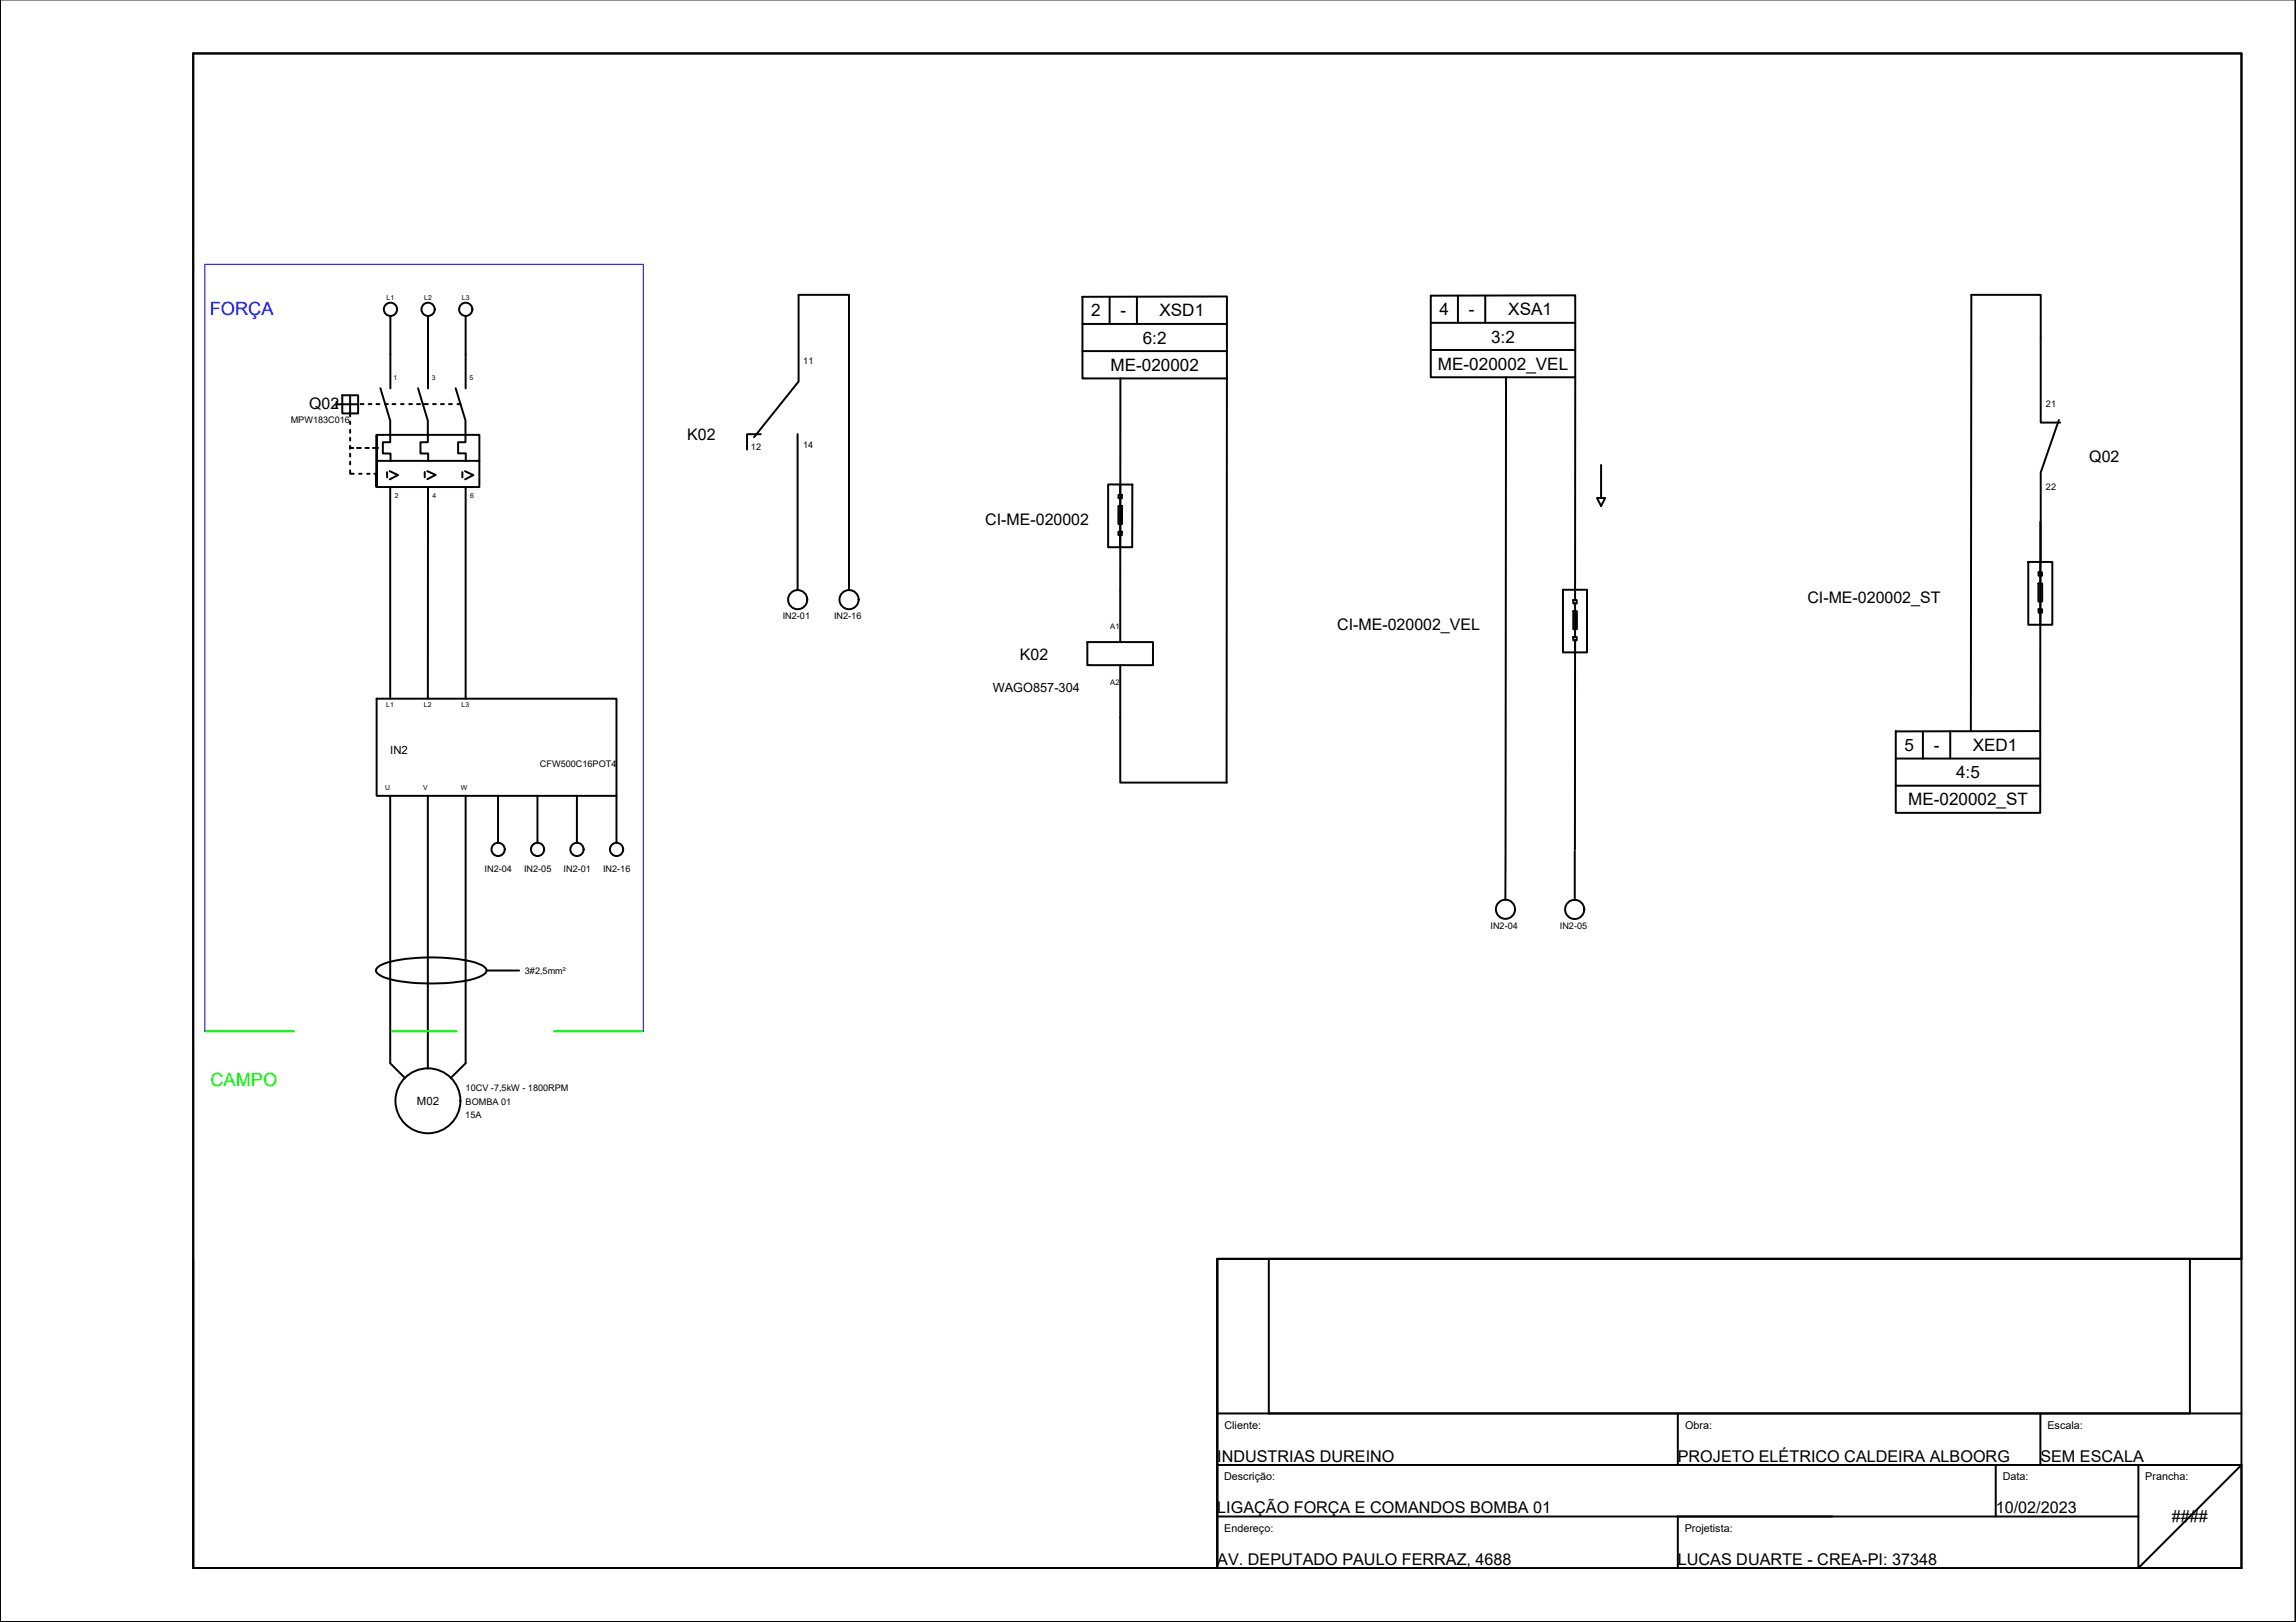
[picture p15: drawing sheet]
<svg xmlns="http://www.w3.org/2000/svg" width="297mm" height="210mm" viewBox="0 0 297 210" stroke-linecap="round" stroke-linejoin="round" font-family="sans-serif">
<defs><g id="words">
<text font-size="2.4" fill="#00f" x="27.1" y="40.8">FORÇA</text>
<text font-size="2.4" fill="#0f0" x="27.2" y="140.5">CAMPO</text>
<g font-size="2.2">
<text x="141.2" y="41">2</text>
<text x="144.9" y="41">-</text>
<text x="150" y="41">XSD1</text>
<text x="186.2" y="40.8">4</text>
<text x="190" y="40.8">-</text>
<text x="195.1" y="40.8">XSA1</text>
<text x="143.7" y="48">ME-020002</text>
<text x="147.8" y="44.5">6:2</text>
<text x="186" y="47.9">ME-020002_VEL</text>
<text x="192.9" y="44.3">3:2</text>
<text x="246.4" y="97.2">5</text>
<text x="250.2" y="97.2">-</text>
<text x="253.1" y="100.7">4:5</text>
<text x="255.2" y="97.2">XED1</text>
<text x="246.9" y="104.2">ME-020002_ST</text>
</g>
<g font-size="2.1">
<text x="40" y="53">Q02</text>
<text x="88.9" y="56.9">K02</text>
<text x="270.3" y="59.7">Q02</text>
<text x="127.5" y="68">CI-ME-020002</text>
<text x="233.8" y="78">CI-ME-020002_ST</text>
<text x="173" y="81.6">CI-ME-020002_VEL</text>
<text x="132" y="85.4">K02</text>
<text x="157.5" y="189.1">INDUSTRIAS DUREINO</text>
<text x="217.1" y="189.1">PROJETO ELÉTRICO CALDEIRA ALBOORG</text>
<text x="264" y="189.1">SEM ESCALA</text>
<text x="157.5" y="195.8">LIGAÇÃO FORÇA E COMANDOS BOMBA 01</text>
<text x="258.2" y="195.8">10/02/2023</text>
<text x="281" y="197">####</text>
<text x="157.5" y="202.5">AV. DEPUTADO PAULO FERRAZ, 4688</text>
<text x="217.1" y="202.5">LUCAS DUARTE - CREA-PI: 37348</text>
</g>
<text font-size="1.6" x="128.4" y="89.6">WAGO857-304</text>
<g font-size="1.5">
<text x="50.5" y="97.5">IN2</text>
<text x="53.9" y="143">M02</text>
</g>
<g font-size="1.4">
<text x="158.4" y="184.9">Cliente:</text>
<text x="218" y="184.9">Obra:</text>
<text x="264.9" y="184.9">Escala:</text>
<text x="158.4" y="191.6">Descrição:</text>
<text x="259.1" y="191.6">Data:</text>
<text x="277.5" y="191.6">Prancha:</text>
<text x="158.4" y="198.2">Endereço:</text>
<text x="218" y="198.2">Projetista:</text>
</g>
<g font-size="1.2">
<text x="103.9" y="47">11</text>
<text x="264.7" y="52.6">21</text>
<text x="37.6" y="54.8">MPW183C016</text>
<text x="97.2" y="58.2">12</text>
<text x="103.9" y="58">14</text>
<text x="264.7" y="63.4">22</text>
<text x="101.3" y="80.2">IN2-01</text>
<text x="107.9" y="80.2">IN2-16</text>
<text x="69.8" y="99.2">CFW500C16POT4</text>
<text x="62.7" y="112.8">IN2-04</text>
<text x="67.8" y="112.8">IN2-05</text>
<text x="72.9" y="112.8">IN2-01</text>
<text x="78" y="112.8">IN2-16</text>
<text x="192.8" y="120.2">IN2-04</text>
<text x="201.8" y="120.2">IN2-05</text>
<text x="67.9" y="126">3#2,5mm²</text>
<text x="60.2" y="141.2">10CV -7,5kW - 1800RPM</text>
<text x="60.2" y="143">BOMBA 01</text>
<text x="60.2" y="144.7">15A</text>
</g>
<g font-size="1">
<text x="143.6" y="81.4">A1</text>
<text x="143.6" y="88.7">A2</text>
</g>
<g font-size=".9">
<text x="50" y="38.8">L1</text>
<text x="54.9" y="38.8">L2</text>
<text x="59.8" y="38.8">L3</text>
<text x="50.9" y="49.2">1</text>
<text x="55.9" y="49.2">3</text>
<text x="60.7" y="49.2">5</text>
<text x="51.1" y="64.4">2</text>
<text x="56" y="64.4">4</text>
<text x="60.8" y="64.4">6</text>
<text x="50" y="91.5">L1</text>
<text x="54.8" y="91.5">L2</text>
<text x="59.7" y="91.5">L3</text>
<text x="49.8" y="102.2">U</text>
<text x="54.8" y="102.2">V</text>
<text x="59.6" y="102.2">W</text>
</g>
</g></defs>
<!-- layer: 0 -->
<g fill="none" stroke="#000" stroke-width=".25">
<path d="M0 -.1v210h297v-210M25 6.9h265v196h-265v-40M25 6.9h265v156h-132.5v40h-132.5zM25 6.9v196M140 38.4h18.7v10.6h-18.7zM143.6 38.4v3.5M147.1 38.4v3.5M185.1 38.3l18.7-.1v10.6h-18.7zM188.6 38.3v3.5M192.2 38.3v3.5M43.5 52.3h2.8M43.5 52v.7"/>
<path d="M44.3 51.2h2v2.3h-2zM45.3 51.2v2.7M45.3 54.6v.3M45.3 55.6v.4M45.3 56.7v.3M45.3 57.7v.4M45.3 58.7v.4M45.3 59.7v.4M45.7 58h-.4h.4M46.2 58h.5M46.7 52.3h.3M47.3 58h.4"/>
<path d="M47.7 52.3h.3M48.2 58h.7M48.7 52.3h.4M48.7 56.3v6.7h13.3v-6.7h-13.3v6.7v-1.7h-.3M48.7 59.6h13.3M49.2 50.2l1.3 4.2v2.8h-1v1.5h1v.9M49.8 52.3h.4M50.5 40.9v9.4M50.8 52.3h.4M51.9 52.3h.3M52.9 52.3h.4M54 52.3h.3"/>
<path d="M54.1 50.2l1.3 4.2v2.8h-1v1.5h1v.9M54.7 52.3h.7M55.4 40.9v9.4M56 52.3h.4M57 52.3h.4M58.1 52.3h.4M58.9 50.2l1.3 4.2v2.8h-.9v1.5h1v.9M59.2 52.3h.4M60.2 40.9v9.4M97.6 56.6l5.7-7.2v-11.2h6.5v38.2M98.4 56.2h-1.8v2M103.2 56.2v20.2"/>
<path d="M140 41.9h18.7M140 45.4h18.7M144.9 49v27.4M158.7 49v52.3M185.1 41.8h18.7M185.1 45.3h18.7M194.8 48.8v61.2M203.8 48.8v28.9M266.4 54.3l-2.4 6.8v11.7M266.5 54.7h-2.5v-16.5h-9v56.4M45.3 60.9v.4h.5M46.5 61.3h.3"/>
<path d="M47.5 61.3h.3M50.1 61.1v.7M50.4 61l1.1 .5-1.1 .5M50.5 63v27.4M54.9 61.1v.7M55.3 61l1.1 .5-1.1 .5M55.4 63v27.4M59.8 61.1v.7M60.2 61l1 .5-1 .5M60.2 63v27.4M143.4 62.7h3.1v8.1h-3.1zM144.7 68.8h.4v.5h-.4z"/>
<path d="M144.7 65.5h.5v2.3h-.5zM144.7 64h.4v.5h-.4zM144.9 76.5v6.6M144.9 69.3v1.5M202.2 76.3h3.1v8.1h-3.1zM203.5 77.7h.5v.4h-.5zM203.5 79.1h.5v2.3h-.5zM203.8 78.1v4.3M207.1 60.2v4.2h.6l-.6 1.1-.5-1.1h.5M262.4 72.7h3.1v8.1h-3.1zM263.7 75.5h.5v2.3h-.5zM263.7 74.1h.5v.4h-.5z"/>
<path d="M263.7 78.8h.5v.5h-.5zM264 67.5l-.1 27.1M264 72.7v1.4M264 74.5v4.3M264 79.3v1.5M48.7 90.4h31.1v12.6h-31.1zM140.7 83.1h8.5v3h-8.5zM144.9 86.1v15.2h13.8M203.5 82.4h.5v.5h-.5zM203.8 82.9v27.1M245.3 94.7l18.6-.1v10.6h-18.6zM245.3 98.2h18.6"/>
<path d="M248.8 94.7v3.5M252.3 94.7v3.5M50.5 103v34.6l1.9 1.9M55.4 103v35.3M60.2 103v34.6l-1.9 1.9M64.4 103v6.1M69.5 103v6.1M74.6 103v6.1M79.8 103v6.1M194.8 110.1v6.4M203.7 110.1v6.4M245.3 101.7h18.6"/>
<path d="M48.8 125.2a6.7 6.7 0 0 1 3.7-1.1 23.5 23.5 0 0 1 9.4 .6 1.37 1.37 0 0 1 1 .9 1.78 1.78 0 0 1-1.4 1 24.9 24.9 0 0 1-11.4 0l-.4-.1a1.51 1.51 0 0 1-1.1-.9zM62.9 125.6h4.3M157.5 162.9h132.5h-132.5v40zM164.1 162.9h119.2v20h-119.2zM157.5 182.9h132.5M157.5 189.6h132.5l-13.4 13.3M157.5 196.3h119.1M217.1 182.9v6.7M217.1 196.3v6.6M258.2 189.6v6.7M264 182.9v6.7M276.6 189.6h13.4v13.3h-13.4z"/>
<circle cx="50.5" cy="40" r=".86"/>
<circle cx="55.4" cy="40" r=".86"/>
<circle cx="60.3" cy="40" r=".86"/>
<circle cx="103.2" cy="77.6" r="1.24"/>
<circle cx="109.8" cy="77.6" r="1.24"/>
<circle cx="64.4" cy="109.9" r=".86"/>
<circle cx="69.5" cy="109.9" r=".86"/>
<circle cx="74.6" cy="109.9" r=".86"/>
<circle cx="79.8" cy="109.9" r=".86"/>
<circle cx="194.8" cy="117.7" r="1.24"/>
<circle cx="203.7" cy="117.7" r="1.24"/>
<circle cx="55.4" cy="142.5" r="4.2"/>
</g>
<!-- layer: CAMPO -->
<path d="M26.5 133.4h11.6M50.7 133.4h8.4M71.7 133.4h11.5" fill="none" stroke="#0f0" stroke-width=".25"/>
<path d="M26.5 133.4v-99.2h56.7v99.2" fill="none" stroke="#00f" stroke-width=".13"/>
<!-- layer: 0 -->
<path d="M290 202.9h.1" fill="none" stroke="#000" stroke-width=".13"/>
<use href="#words"/>
</svg>
